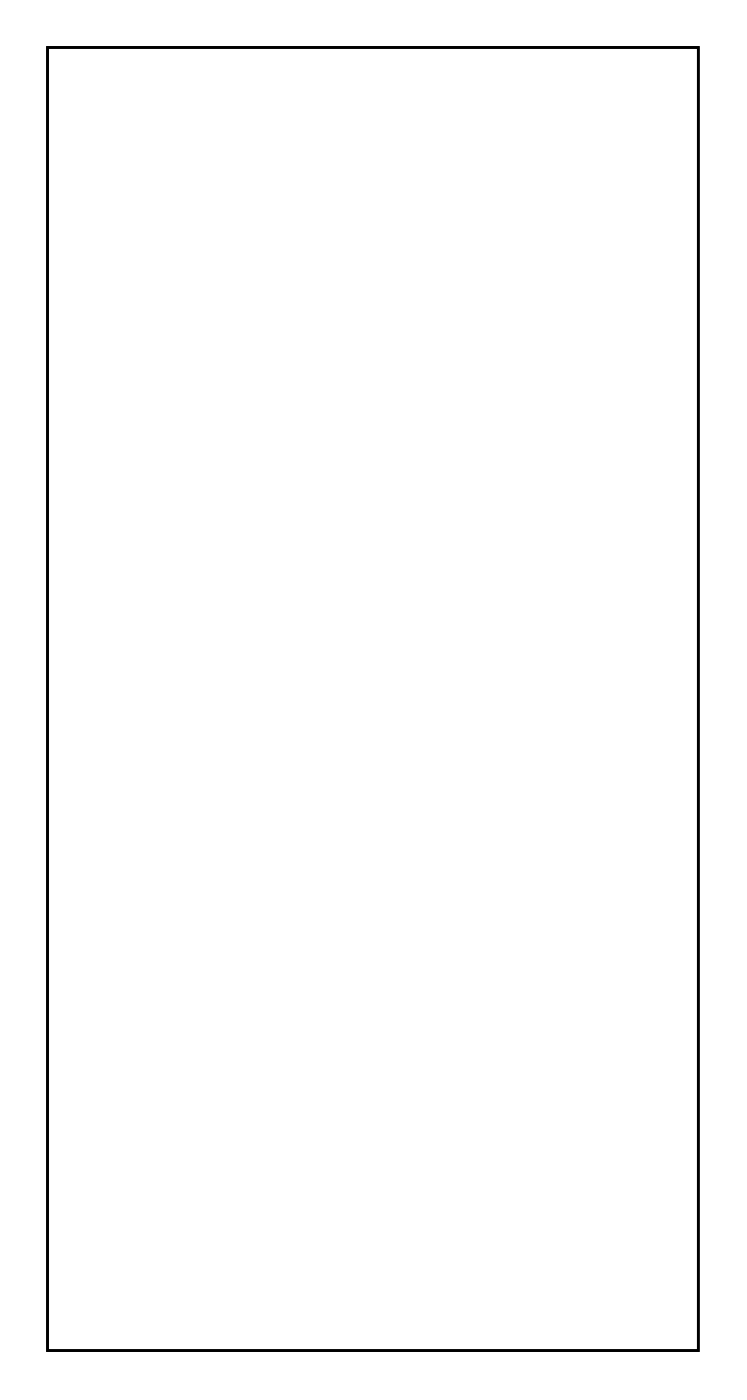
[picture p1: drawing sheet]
<svg xmlns="http://www.w3.org/2000/svg" width="57mm" height="107mm" viewBox="0 0 57 107" stroke-linecap="round" stroke-linejoin="round" font-family="sans-serif">
<path d="M3.6 3.6h49.8v99.9h-49.8z" fill="none" stroke="#000" stroke-width=".2"/>
<path d="M3.6 3.6h49.8v99.9h-49.8z" fill="none" stroke="#000" stroke-width=".08"/>
<path d="M39.6 67.1h1.6v1.6h-1.6z" fill="#fff"/>
<path d="M39.6 67.1h1.6v1.6h-1.6z" fill="none" stroke="#fff" stroke-width=".76" stroke-linecap="butt"/>
<circle cx="42.9" cy="67.9" r=".8" fill="#fff"/>
<circle cx="42.9" cy="67.9" r=".8" fill="none" stroke="#fff" stroke-width=".76" stroke-linecap="butt"/>
<circle cx="42.9" cy="65.4" r=".8" fill="#fff"/>
<circle cx="42.9" cy="65.4" r=".8" fill="none" stroke="#fff" stroke-width=".76" stroke-linecap="butt"/>
<circle cx="42.9" cy="62.9" r=".8" fill="#fff"/>
<circle cx="42.9" cy="62.9" r=".8" fill="none" stroke="#fff" stroke-width=".76" stroke-linecap="butt"/>
<circle cx="42.9" cy="60.3" r=".8" fill="#fff"/>
<circle cx="42.9" cy="60.3" r=".8" fill="none" stroke="#fff" stroke-width=".76" stroke-linecap="butt"/>
<circle cx="42.9" cy="57.8" r=".8" fill="#fff"/>
<circle cx="42.9" cy="57.8" r=".8" fill="none" stroke="#fff" stroke-width=".76" stroke-linecap="butt"/>
<circle cx="42.9" cy="55.2" r=".8" fill="#fff"/>
<circle cx="42.9" cy="55.2" r=".8" fill="none" stroke="#fff" stroke-width=".76" stroke-linecap="butt"/>
<circle cx="42.9" cy="52.7" r=".8" fill="#fff"/>
<circle cx="42.9" cy="52.7" r=".8" fill="none" stroke="#fff" stroke-width=".76" stroke-linecap="butt"/>
<circle cx="42.9" cy="50.2" r=".8" fill="#fff"/>
<circle cx="42.9" cy="50.2" r=".8" fill="none" stroke="#fff" stroke-width=".76" stroke-linecap="butt"/>
<circle cx="42.9" cy="47.6" r=".8" fill="#fff"/>
<circle cx="42.9" cy="47.6" r=".8" fill="none" stroke="#fff" stroke-width=".76" stroke-linecap="butt"/>
<circle cx="42.9" cy="45.1" r=".8" fill="#fff"/>
<circle cx="42.9" cy="45.1" r=".8" fill="none" stroke="#fff" stroke-width=".76" stroke-linecap="butt"/>
<circle cx="40.4" cy="67.9" r=".8" fill="#fff"/>
<circle cx="40.4" cy="67.9" r=".8" fill="none" stroke="#fff" stroke-width=".76" stroke-linecap="butt"/>
<circle cx="40.4" cy="65.4" r=".8" fill="#fff"/>
<circle cx="40.4" cy="65.4" r=".8" fill="none" stroke="#fff" stroke-width=".76" stroke-linecap="butt"/>
<circle cx="40.4" cy="62.9" r=".8" fill="#fff"/>
<circle cx="40.4" cy="62.9" r=".8" fill="none" stroke="#fff" stroke-width=".76" stroke-linecap="butt"/>
<circle cx="40.4" cy="60.3" r=".8" fill="#fff"/>
<circle cx="40.4" cy="60.3" r=".8" fill="none" stroke="#fff" stroke-width=".76" stroke-linecap="butt"/>
<circle cx="40.4" cy="57.8" r=".8" fill="#fff"/>
<circle cx="40.4" cy="57.8" r=".8" fill="none" stroke="#fff" stroke-width=".76" stroke-linecap="butt"/>
<circle cx="40.4" cy="55.2" r=".8" fill="#fff"/>
<circle cx="40.4" cy="55.2" r=".8" fill="none" stroke="#fff" stroke-width=".76" stroke-linecap="butt"/>
<circle cx="40.4" cy="52.7" r=".8" fill="#fff"/>
<circle cx="40.4" cy="52.7" r=".8" fill="none" stroke="#fff" stroke-width=".76" stroke-linecap="butt"/>
<circle cx="40.4" cy="50.2" r=".8" fill="#fff"/>
<circle cx="40.4" cy="50.2" r=".8" fill="none" stroke="#fff" stroke-width=".76" stroke-linecap="butt"/>
<circle cx="40.4" cy="47.6" r=".8" fill="#fff"/>
<circle cx="40.4" cy="47.6" r=".8" fill="none" stroke="#fff" stroke-width=".76" stroke-linecap="butt"/>
<circle cx="40.4" cy="45.1" r=".8" fill="#fff"/>
<circle cx="40.4" cy="45.1" r=".8" fill="none" stroke="#fff" stroke-width=".76" stroke-linecap="butt"/>
<circle cx="17.5" cy="84.4" r=".74" fill="#fff"/>
<circle cx="17.5" cy="84.4" r=".74" fill="none" stroke="#fff" stroke-width=".76" stroke-linecap="butt"/>
<circle cx="17.5" cy="87" r=".74" fill="#fff"/>
<circle cx="17.5" cy="87" r=".74" fill="none" stroke="#fff" stroke-width=".76" stroke-linecap="butt"/>
<circle cx="20.1" cy="22.2" r=".75" fill="#fff"/>
<circle cx="20.1" cy="22.2" r=".75" fill="none" stroke="#fff" stroke-width=".76" stroke-linecap="butt"/>
<circle cx="22.6" cy="22.2" r=".75" fill="#fff"/>
<circle cx="22.6" cy="22.2" r=".75" fill="none" stroke="#fff" stroke-width=".76" stroke-linecap="butt"/>
<circle cx="25.1" cy="22.2" r=".75" fill="#fff"/>
<circle cx="25.1" cy="22.2" r=".75" fill="none" stroke="#fff" stroke-width=".76" stroke-linecap="butt"/>
<circle cx="27.7" cy="22.2" r=".75" fill="#fff"/>
<circle cx="27.7" cy="22.2" r=".75" fill="none" stroke="#fff" stroke-width=".76" stroke-linecap="butt"/>
<circle cx="27.7" cy="84.4" r=".74" fill="#fff"/>
<circle cx="27.7" cy="84.4" r=".74" fill="none" stroke="#fff" stroke-width=".76" stroke-linecap="butt"/>
<circle cx="27.7" cy="87" r=".74" fill="#fff"/>
<circle cx="27.7" cy="87" r=".74" fill="none" stroke="#fff" stroke-width=".76" stroke-linecap="butt"/>
<circle cx="27.7" cy="93.3" r=".74" fill="#fff"/>
<circle cx="27.7" cy="93.3" r=".74" fill="none" stroke="#fff" stroke-width=".76" stroke-linecap="butt"/>
<circle cx="27.7" cy="95.9" r=".74" fill="#fff"/>
<circle cx="27.7" cy="95.9" r=".74" fill="none" stroke="#fff" stroke-width=".76" stroke-linecap="butt"/>
<circle cx="27.7" cy="78.1" r=".74" fill="#fff"/>
<circle cx="27.7" cy="78.1" r=".74" fill="none" stroke="#fff" stroke-width=".76" stroke-linecap="butt"/>
<circle cx="27.7" cy="75.6" r=".74" fill="#fff"/>
<circle cx="27.7" cy="75.6" r=".74" fill="none" stroke="#fff" stroke-width=".76" stroke-linecap="butt"/>
<circle cx="27.7" cy="73" r=".74" fill="#fff"/>
<circle cx="27.7" cy="73" r=".74" fill="none" stroke="#fff" stroke-width=".76" stroke-linecap="butt"/>
<circle cx="27.7" cy="70.5" r=".74" fill="#fff"/>
<circle cx="27.7" cy="70.5" r=".74" fill="none" stroke="#fff" stroke-width=".76" stroke-linecap="butt"/>
<circle cx="20.1" cy="62.9" r=".74" fill="#fff"/>
<circle cx="20.1" cy="62.9" r=".74" fill="none" stroke="#fff" stroke-width=".76" stroke-linecap="butt"/>
<circle cx="22.6" cy="62.9" r=".74" fill="#fff"/>
<circle cx="22.6" cy="62.9" r=".74" fill="none" stroke="#fff" stroke-width=".76" stroke-linecap="butt"/>
<circle cx="25.1" cy="62.9" r=".74" fill="#fff"/>
<circle cx="25.1" cy="62.9" r=".74" fill="none" stroke="#fff" stroke-width=".76" stroke-linecap="butt"/>
<circle cx="27.7" cy="62.9" r=".74" fill="#fff"/>
<circle cx="27.7" cy="62.9" r=".74" fill="none" stroke="#fff" stroke-width=".76" stroke-linecap="butt"/>
<circle cx="20.1" cy="52.7" r=".74" fill="#fff"/>
<circle cx="20.1" cy="52.7" r=".74" fill="none" stroke="#fff" stroke-width=".76" stroke-linecap="butt"/>
<circle cx="22.6" cy="52.7" r=".74" fill="#fff"/>
<circle cx="22.6" cy="52.7" r=".74" fill="none" stroke="#fff" stroke-width=".76" stroke-linecap="butt"/>
<circle cx="25.1" cy="52.7" r=".74" fill="#fff"/>
<circle cx="25.1" cy="52.7" r=".74" fill="none" stroke="#fff" stroke-width=".76" stroke-linecap="butt"/>
<circle cx="27.7" cy="52.7" r=".74" fill="#fff"/>
<circle cx="27.7" cy="52.7" r=".74" fill="none" stroke="#fff" stroke-width=".76" stroke-linecap="butt"/>
<circle cx="20.1" cy="42.5" r=".74" fill="#fff"/>
<circle cx="20.1" cy="42.5" r=".74" fill="none" stroke="#fff" stroke-width=".76" stroke-linecap="butt"/>
<circle cx="22.6" cy="42.5" r=".74" fill="#fff"/>
<circle cx="22.6" cy="42.5" r=".74" fill="none" stroke="#fff" stroke-width=".76" stroke-linecap="butt"/>
<circle cx="25.1" cy="42.5" r=".74" fill="#fff"/>
<circle cx="25.1" cy="42.5" r=".74" fill="none" stroke="#fff" stroke-width=".76" stroke-linecap="butt"/>
<circle cx="27.7" cy="42.5" r=".74" fill="#fff"/>
<circle cx="27.7" cy="42.5" r=".74" fill="none" stroke="#fff" stroke-width=".76" stroke-linecap="butt"/>
<circle cx="20.1" cy="32.4" r=".74" fill="#fff"/>
<circle cx="20.1" cy="32.4" r=".74" fill="none" stroke="#fff" stroke-width=".76" stroke-linecap="butt"/>
<circle cx="22.6" cy="32.4" r=".74" fill="#fff"/>
<circle cx="22.6" cy="32.4" r=".74" fill="none" stroke="#fff" stroke-width=".76" stroke-linecap="butt"/>
<circle cx="25.1" cy="32.4" r=".74" fill="#fff"/>
<circle cx="25.1" cy="32.4" r=".74" fill="none" stroke="#fff" stroke-width=".76" stroke-linecap="butt"/>
<circle cx="27.7" cy="32.4" r=".74" fill="#fff"/>
<circle cx="27.7" cy="32.4" r=".74" fill="none" stroke="#fff" stroke-width=".76" stroke-linecap="butt"/>
</svg>
